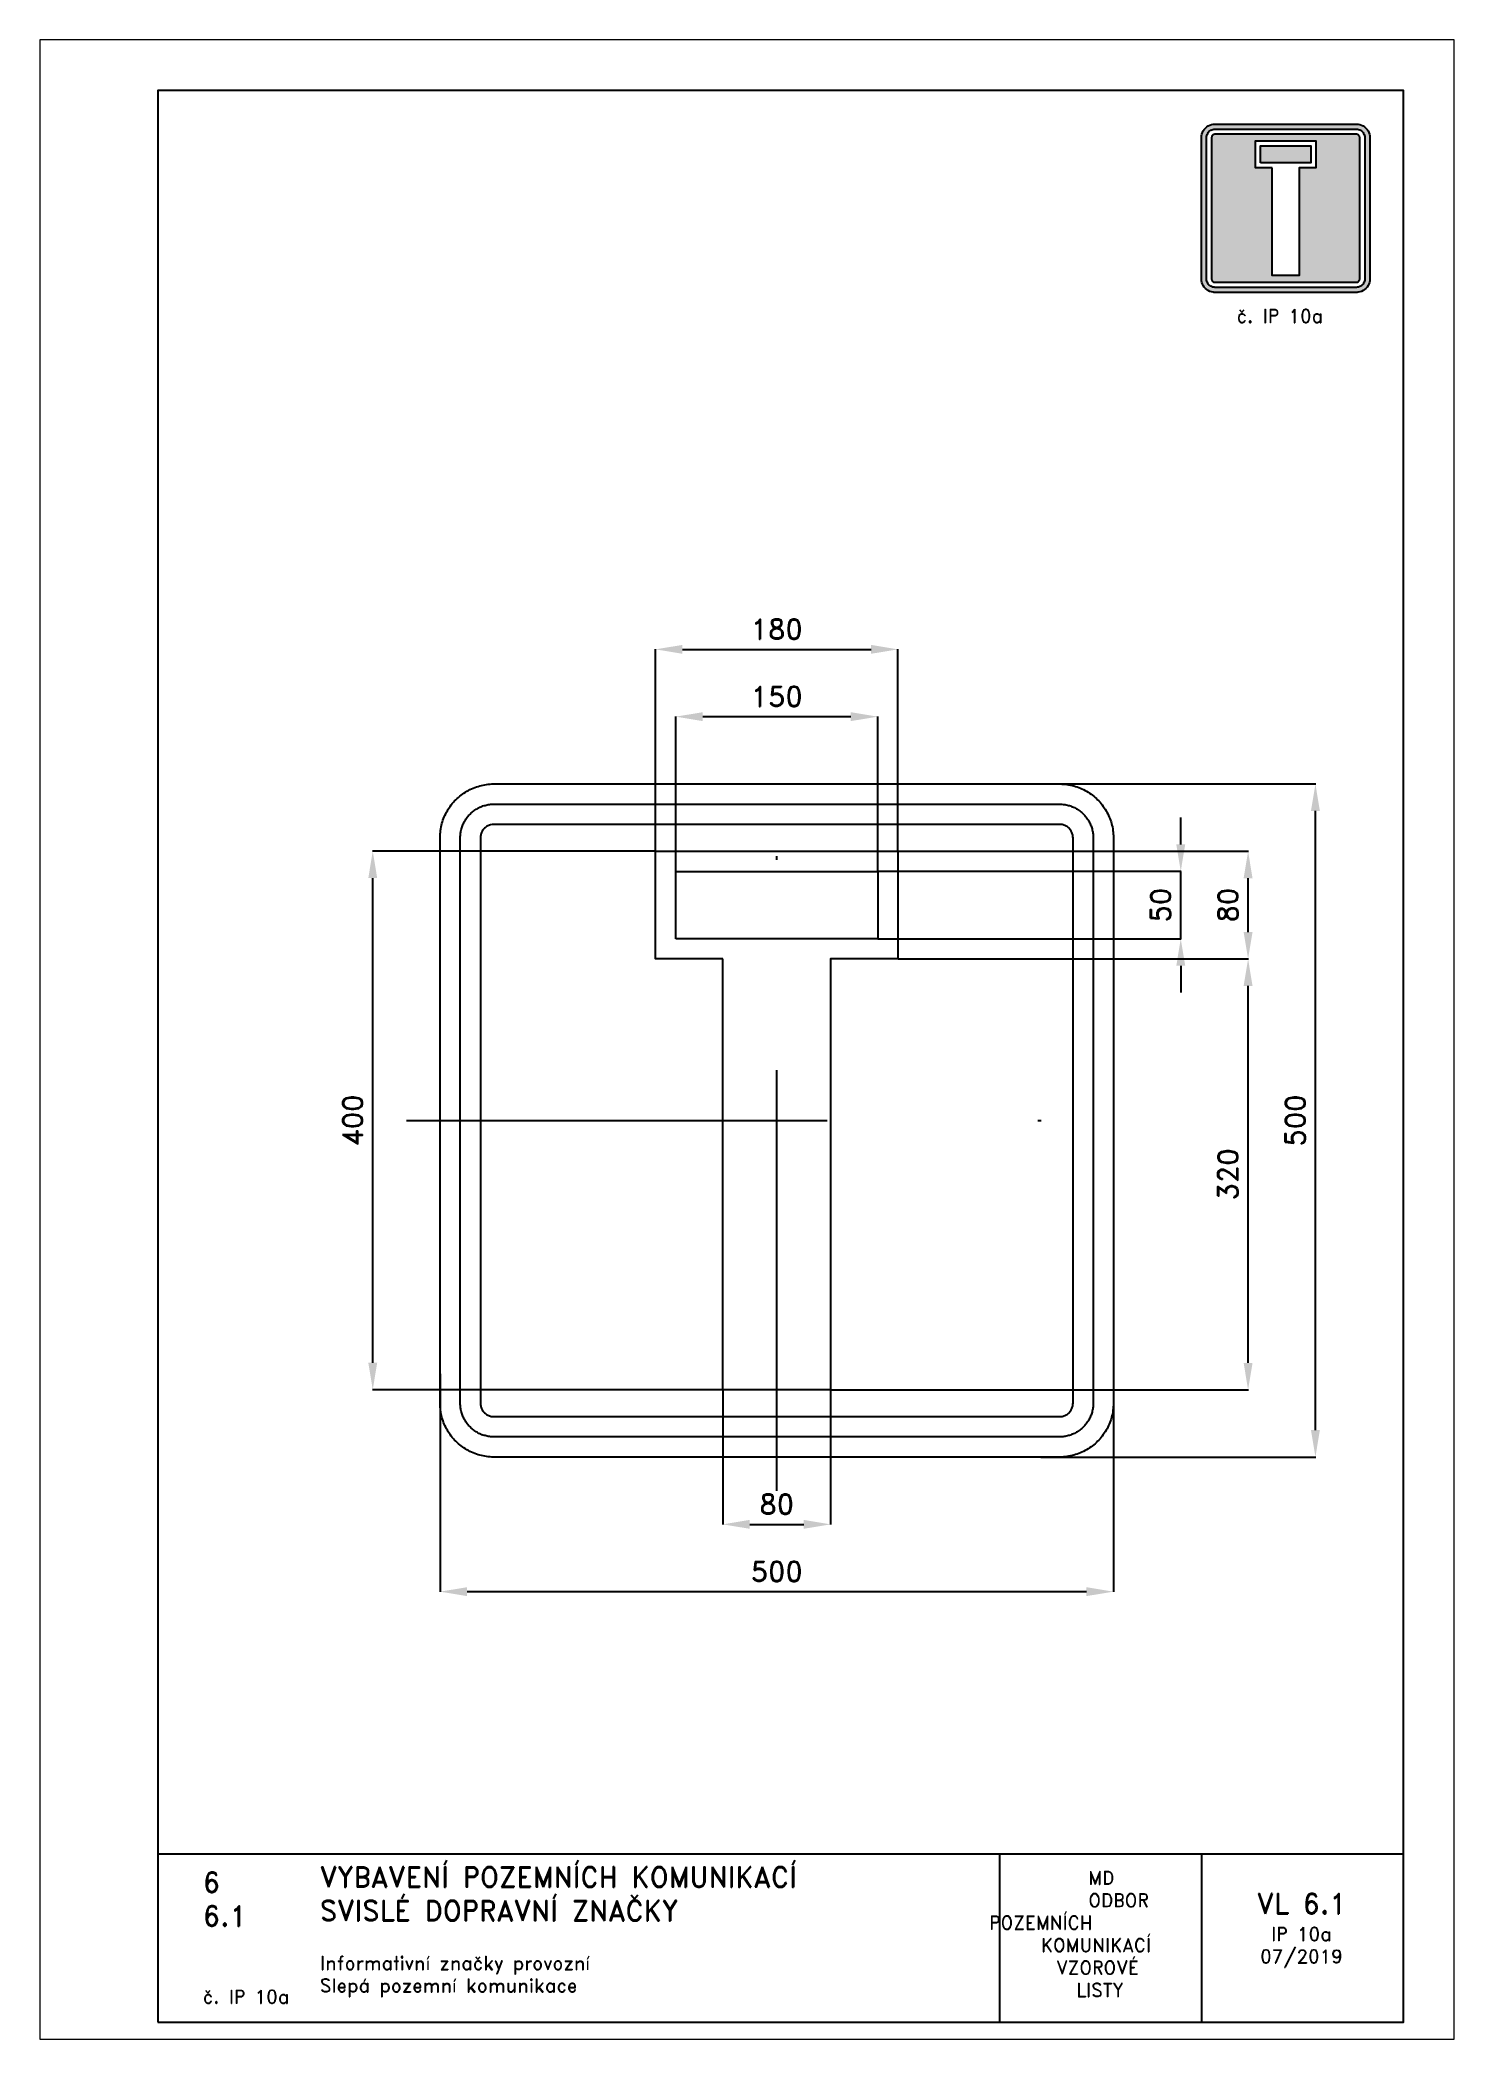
# Paper-space layout 'IP 10a' of a CAD drawing. Header units: millimetres. Extents: x 0 to 210, y 0 to 297.
# The model-space entities are those that its viewports show. They can reach past a viewport. Long polylines and large blocks are cut down to what shows.
import ezdxf

# ---------------------------------------------------------------- set-up
doc = ezdxf.new("R2010")
doc.units = ezdxf.units.MM
doc.header["$LTSCALE"] = 5
doc.linetypes.add('ČERCHOVANÁX2', pattern=[2, 1, -0.5, 0, -0.5])
for name, color, linetype in [('Kóty', 2, 'Continuous'), ('Rozpiska', 7, 'Continuous'), ('Značka', 7, 'Continuous')]:
    doc.layers.add(name, color=color, linetype=linetype)
doc.layers.add('Rámeček', color=6, linetype='Continuous', plot=False)
doc.styles.get("Standard").update_dxf_attribs({"font": 'romand.shx', "height": 15})
doc.dimstyles.get("Standard").update_dxf_attribs({"dimtxt": 15, "dimasz": 20, "dimexe": 0.18, "dimexo": 0.0625, "dimgap": 7.5, "dimtad": 1, "dimdec": 0, "dimzin": 0, "dimdsep": 46, "dimtxsty": 'Standard', "dimcen": 0.09, "dimadec": 0, "dimazin": 0, "dimtfac": 1, "dimtdec": 0, "dimtofl": 0, "dimtmove": 0, "dimatfit": 3, "dimfxl": 1, "dimtolj": 1, "dimtzin": 0, "dimarcsym": 0})

psp = doc.layouts.new('IP 10a')

# ---------------------------------------------------------------- texts
at = {"layer": 'Rozpiska', "color": 7, "attachment_point": 1}
for s, width, gutter_width, heights, insert, char_height in [('\\pi5.21429;č. IP 10a', 25, 75, [0], (172.5, 257), 2), ('6', 149.0422, 100, [0], (24.17, 24.77), 3), ('{\\C6;VYBAVENÍ POZEMNÍCH KOMUNIKACÍ\\P}SVISLÉ DOPRAVNÍ ZNAČKY{\\H1.34524x; }', 149.0422, 100, [0], (41.56, 25.56), 3), ('\\pi14.7414;{\\C6;MD\\P\\pi2.36044;}ODBOR POZEMNÍCH{\\H1.57143x; }\\P\\pi7.69378;KOMUNIKACÍ{\\H1.5x; }\\P\\pi9.97949;{\\C6;VZOROVÉ\\H1.47619x; \\H0.67742x;\\P\\pi12.93187;LISTY\\H1.26984x; }', 33.1018, 100, [0], (140.95, 24.95), 2), ('\\pi1.03113;{\\H1.5x;\\C6;VL 6.1\\P\\pi3.17396;\\H0.66667x;IP 10a\\H1.66666x; \\H0.6x;\\P\\pi1.5549;07/2019\\H1.80159x; }', 16.0623, 100, [0], (179.66, 21.61), 2), ('6.1', 149.0422, 100, [0], (24.17, 19.78), 3), ('{\\C6;Informativní značky provozní\\P}Slepá pozemní komunikace{\\H1.83333x; }', 149.0422, 100, [0], (41.56, 12.29), 2), ('{\\C6;č. IP 10a}', 18.3305, 100, [2.67], (24.17, 7.28), 2)]:
    psp.add_mtext_dynamic_manual_height_columns(s, width=width, gutter_width=gutter_width, heights=heights, dxfattribs=dict(at, insert=insert, char_height=char_height))

msp = doc.modelspace()

# ---------------------------------------------------------------- blocks, each defined once
blk = doc.blocks.new('*D0')
at = {"layer": 'Defpoints', "color": 0, "transparency": 16777216}
for p in [(75, 300), (-75, 185), (75, 185)]:
    blk.add_point(p, dxfattribs=at)
at = {"layer": 'Kóty', "color": 0, "lineweight": -2, "transparency": 16777216}
for p, q in [((-75, 185.1), (-75, 300.2)), ((-55, 300), (55, 300)), ((75, 185.1), (75, 300.2))]:
    blk.add_line(p, q, dxfattribs=at)
at = {"layer": 'Kóty', "color": 0, "transparency": 16777216}
for points in [[(-55, 303.3), (-55, 296.7), (-75, 300)], [(55, 303.3), (55, 296.7), (75, 300)]]:
    blk.add_solid(points, dxfattribs=at)
at = {"layer": 'Kóty', "color": 0, "transparency": 16777216, "insert": (0, 315), "char_height": 15, "attachment_point": 5}
blk.add_mtext('\\A1;150', dxfattribs=at)
blk = doc.blocks.new('*D1')
at = {"layer": 'Defpoints', "color": 0, "transparency": 16777216}
for p in [(90, 350), (-90, 200), (90, 200)]:
    blk.add_point(p, dxfattribs=at)
at = {"layer": 'Kóty', "color": 0, "lineweight": -2, "transparency": 16777216}
for p, q in [((-90, 200.1), (-90, 350.2)), ((-70, 350), (70, 350)), ((90, 200.1), (90, 350.2))]:
    blk.add_line(p, q, dxfattribs=at)
at = {"layer": 'Kóty', "color": 0, "transparency": 16777216}
for points in [[(-70, 353.3), (-70, 346.7), (-90, 350)], [(70, 353.3), (70, 346.7), (90, 350)]]:
    blk.add_solid(points, dxfattribs=at)
at = {"layer": 'Kóty', "color": 0, "transparency": 16777216, "insert": (0, 365), "char_height": 15, "attachment_point": 5}
blk.add_mtext('\\A1;180', dxfattribs=at)
blk = doc.blocks.new('*D2')
at = {"layer": 'Defpoints', "color": 0, "transparency": 16777216}
for p in [(75, 185.1), (300, 185.1), (75, 135)]:
    blk.add_point(p, dxfattribs=at)
at = {"layer": 'Kóty', "color": 0, "lineweight": -2, "transparency": 16777216}
for p, q in [((300, 205.1), (300, 225.1)), ((75.1, 185.1), (300.2, 185.1)), ((75.1, 135), (300.2, 135)), ((300, 115), (300, 95))]:
    blk.add_line(p, q, dxfattribs=at)
at = {"layer": 'Kóty', "color": 0, "transparency": 16777216}
for points in [[(296.7, 205.1), (303.3, 205.1), (300, 185.1)], [(296.7, 115), (303.3, 115), (300, 135)]]:
    blk.add_solid(points, dxfattribs=at)
at = {"layer": 'Kóty', "color": 0, "transparency": 16777216, "insert": (285, 160), "char_height": 15, "attachment_point": 5, "rotation": 90}
blk.add_mtext('\\A1;50', dxfattribs=at)
blk = doc.blocks.new('*D3')
at = {"layer": 'Defpoints', "color": 0, "transparency": 16777216}
for p in [(90, 200), (350, 200), (90, 120)]:
    blk.add_point(p, dxfattribs=at)
at = {"layer": 'Kóty', "color": 0, "lineweight": -2, "transparency": 16777216}
for p, q in [((90.1, 200), (350.2, 200)), ((350, 140), (350, 180)), ((90.1, 120), (350.2, 120))]:
    blk.add_line(p, q, dxfattribs=at)
at = {"layer": 'Kóty', "color": 0, "transparency": 16777216}
for points in [[(346.7, 180), (353.3, 180), (350, 200)], [(346.7, 140), (353.3, 140), (350, 120)]]:
    blk.add_solid(points, dxfattribs=at)
at = {"layer": 'Kóty', "color": 0, "transparency": 16777216, "insert": (335, 160), "char_height": 15, "attachment_point": 5, "rotation": 90}
blk.add_mtext('\\A1;80', dxfattribs=at)
blk = doc.blocks.new('*D4')
at = {"layer": 'Defpoints', "color": 0, "transparency": 16777216}
for p in [(-300, 200.1), (-90, 200.1), (-40, -200)]:
    blk.add_point(p, dxfattribs=at)
at = {"layer": 'Kóty', "color": 0, "lineweight": -2, "transparency": 16777216}
for p, q in [((-90.1, 200.1), (-300.2, 200.1)), ((-300, -180), (-300, 180.1)), ((-40.1, -200), (-300.2, -200))]:
    blk.add_line(p, q, dxfattribs=at)
at = {"layer": 'Kóty', "color": 0, "transparency": 16777216}
for points in [[(-303.3, 180.1), (-296.7, 180.1), (-300, 200.1)], [(-303.3, -180), (-296.7, -180), (-300, -200)]]:
    blk.add_solid(points, dxfattribs=at)
at = {"layer": 'Kóty', "color": 0, "transparency": 16777216, "insert": (-315, 0), "char_height": 15, "attachment_point": 5, "rotation": 90}
blk.add_mtext('\\A1;400', dxfattribs=at)
blk = doc.blocks.new('*D5')
at = {"layer": 'Defpoints', "color": 0, "transparency": 16777216}
for p in [(-40.1, -200), (40, -200), (40, -300)]:
    blk.add_point(p, dxfattribs=at)
at = {"layer": 'Kóty', "color": 0, "lineweight": -2, "transparency": 16777216}
for p, q in [((-40.1, -200.1), (-40.1, -300.2)), ((40, -200.1), (40, -300.2)), ((-20.1, -300), (20, -300))]:
    blk.add_line(p, q, dxfattribs=at)
at = {"layer": 'Kóty', "color": 0, "transparency": 16777216}
for points in [[(-20.1, -296.7), (-20.1, -303.3), (-40.1, -300)], [(20, -296.7), (20, -303.3), (40, -300)]]:
    blk.add_solid(points, dxfattribs=at)
at = {"layer": 'Kóty', "color": 0, "transparency": 16777216, "insert": (0, -285), "char_height": 15, "attachment_point": 5}
blk.add_mtext('\\A1;80', dxfattribs=at)
blk = doc.blocks.new('*D6')
at = {"layer": 'Defpoints', "color": 0, "transparency": 16777216}
for p in [(-250, -188.1), (250, -195), (250, -350)]:
    blk.add_point(p, dxfattribs=at)
at = {"layer": 'Kóty', "color": 0, "lineweight": -2, "transparency": 16777216}
for p, q in [((-250, -188.1), (-250, -350.2)), ((250, -195.1), (250, -350.2)), ((-230, -350), (230, -350))]:
    blk.add_line(p, q, dxfattribs=at)
at = {"layer": 'Kóty', "color": 0, "transparency": 16777216}
for points in [[(-230, -346.7), (-230, -353.3), (-250, -350)], [(230, -346.7), (230, -353.3), (250, -350)]]:
    blk.add_solid(points, dxfattribs=at)
at = {"layer": 'Kóty', "color": 0, "transparency": 16777216, "insert": (0, -335), "char_height": 15, "attachment_point": 5}
blk.add_mtext('\\A1;500', dxfattribs=at)
blk = doc.blocks.new('*D7')
at = {"layer": 'Defpoints', "color": 0, "transparency": 16777216}
for p in [(210, 250), (400, 250), (196.1, -250)]:
    blk.add_point(p, dxfattribs=at)
at = {"layer": 'Kóty', "color": 0, "lineweight": -2, "transparency": 16777216}
for p, q in [((210.1, 250), (400.2, 250)), ((400, -230), (400, 230)), ((196.1, -250), (400.2, -250))]:
    blk.add_line(p, q, dxfattribs=at)
at = {"layer": 'Kóty', "color": 0, "transparency": 16777216}
for points in [[(396.7, 230), (403.3, 230), (400, 250)], [(396.7, -230), (403.3, -230), (400, -250)]]:
    blk.add_solid(points, dxfattribs=at)
at = {"layer": 'Kóty', "color": 0, "transparency": 16777216, "insert": (385, 0), "char_height": 15, "attachment_point": 5, "rotation": 90}
blk.add_mtext('\\A1;500', dxfattribs=at)
blk = doc.blocks.new('*D8')
at = {"layer": 'Defpoints', "color": 0, "transparency": 16777216}
for p in [(90, 120), (350, 120), (40, -200.1)]:
    blk.add_point(p, dxfattribs=at)
at = {"layer": 'Kóty', "color": 0, "lineweight": -2, "transparency": 16777216}
for p, q in [((90.1, 120), (350.2, 120)), ((350, -180.1), (350, 100)), ((40.1, -200.1), (350.2, -200.1))]:
    blk.add_line(p, q, dxfattribs=at)
at = {"layer": 'Kóty', "color": 0, "transparency": 16777216}
for points in [[(346.7, 100), (353.3, 100), (350, 120)], [(346.7, -180.1), (353.3, -180.1), (350, -200.1)]]:
    blk.add_solid(points, dxfattribs=at)
at = {"layer": 'Kóty', "color": 0, "transparency": 16777216, "insert": (335, -40), "char_height": 15, "attachment_point": 5, "rotation": 90}
blk.add_mtext('\\A1;320', dxfattribs=at)

# ---------------------------------------------------------------- dimensions: what is measured, and where the dimension line sits
at = {"layer": 'Kóty'}
for base, p1, p2, picture, middle in [((90, 350), (-90, 200), (90, 200), '*D1', (0, 365)), ((75, 300), (-75, 185), (75, 185), '*D0', (0, 315)), ((250, -350), (-250, -188.0695), (250, -195.0329), '*D6', (0, -335)), ((40, -300), (-40.0625, -200), (40, -200), '*D5', (-0.0313, -285))]:
    dim = msp.add_linear_dim(base=base, p1=p1, p2=p2, dimstyle='Standard', dxfattribs=at)
    dim.commit()
    dim.dimension.update_dxf_attribs({"geometry": picture, "text_midpoint": middle})
for base, p1, p2, picture, middle in [((400, 250), (196.0562, -250), (210, 250), '*D7', (385, 0)), ((300, 185.0625), (75, 135), (75, 185.0625), '*D2', (285, 160.0312)), ((-300, 200.0625), (-40, -200), (-90, 200.0625), '*D4', (-315, 0.0313)), ((350, 200), (90, 120), (90, 200), '*D3', (335, 160)), ((350, 120), (40, -200.0625), (90, 120), '*D8', (335, -40.0313))]:
    dim = msp.add_linear_dim(base=base, p1=p1, p2=p2, angle=90, dimstyle='Standard', dxfattribs=at)
    dim.commit()
    dim.dimension.update_dxf_attribs({"geometry": picture, "text_midpoint": middle})

# ---------------------------------------------------------------- linework, layer by layer
at = {"layer": 'Kóty'}
msp.add_lwpolyline([(300, 135), (300, 185.0625)], dxfattribs=at)
at = {"layer": 'Značka', "color": 6, "linetype": 'ČERCHOVANÁX2', "ltscale": 2.5}
for points in [[(0, -275), (0, 275)], [(-275, 0), (275, 0)]]:
    msp.add_lwpolyline(points, dxfattribs=at)
at = {"layer": 'Značka', "color": 5}
for points in [[(-210, -250), (-210.157, -250), (-210.314, -249.999, -0.0321795), (-215.479, -249.637, -0.0354417), (-220.555, -248.582, -0.0362703), (-225.464, -246.923, -0.0344214), (-230.091, -244.589, -0.0337228), (-234.402, -241.714, -0.0340857), (-238.284, -238.284, -0.0342101), (-241.717, -234.403, -0.0342303), (-244.589, -230.091, -0.0340422), (-246.9061, -225.46, -0.0334123), (-248.5823, -220.555, -0.0341272), (-249.6542, -215.477, -0.0367437), (-249.9988, -210.314), (-249.9996, -210.157), (-250, -210), (-250, 210), (-249.9995, 210.157), (-249.9988, 210.314, -0.0321794), (-249.637, 215.479, -0.0354442), (-248.5823, 220.555, -0.0362649), (-246.9227, 225.464, -0.0344166), (-244.589, 230.091, -0.0337177), (-241.714, 234.402, -0.0340796), (-238.284, 238.284, -0.0342128), (-234.403, 241.717, -0.0342224), (-230.091, 244.589, -0.0340475), (-225.46, 246.906, -0.033405), (-220.555, 248.582, -0.0341289), (-215.477, 249.654, -0.0367407), (-210.314, 249.999), (-210.157, 250), (-210, 250), (210, 250), (210.157, 250), (210.314, 249.999, -0.0321794), (215.479, 249.637, -0.0354428), (220.555, 248.582, -0.0362594), (225.464, 246.923, -0.0344088), (230.091, 244.589, -0.0337189), (234.402, 241.714, -0.0340731), (238.284, 238.284, -0.0342144), (241.717, 234.403, -0.0342259), (244.589, 230.091, -0.0340499), (246.906, 225.46, -0.0334066), (248.582, 220.555, -0.0341277), (249.654, 215.477, -0.0367414), (249.999, 210.314), (250, 210.157), (250, 210), (250, -210), (250, -210.157), (249.999, -210.314, -0.0321795), (249.637, -215.479, -0.0354421), (248.582, -220.555, -0.0362592), (246.923, -225.464, -0.0344116), (244.589, -230.091, -0.033722), (241.714, -234.402, -0.0340791), (238.284, -238.284, -0.0342076), (234.403, -241.717, -0.0342334), (230.091, -244.589, -0.0340472), (225.46, -246.906, -0.0334177), (220.555, -248.582, -0.0341277), (215.477, -249.654, -0.0367473), (210.314, -249.999), (210.157, -250), (210, -250), (-210, -250)], [(-210, -235), (-210.098, -235), (-210.196, -234.999, -0.0321795), (-213.424, -234.773, -0.0354416), (-216.597, -234.114, -0.0362629), (-219.665, -233.077, -0.0344152), (-222.557, -231.618, -0.0337193), (-225.251, -229.821, -0.034085), (-227.678, -227.678, -0.0342046), (-229.823, -225.252, -0.034229), (-231.618, -222.557, -0.0340469), (-233.066, -219.663, -0.0334131), (-234.114, -216.597, -0.0341266), (-234.784, -213.423, -0.0367459), (-234.999, -210.196), (-235, -210.098), (-235, -210), (-235, 210), (-235, 210.098), (-234.999, 210.196, -0.0321788), (-234.773, 213.424, -0.0354481), (-234.114, 216.597, -0.0362683), (-233.077, 219.665, -0.0344122), (-231.618, 222.557, -0.0337222), (-229.821, 225.251, -0.0340955), (-227.678, 227.678, -0.0341878), (-225.252, 229.823, -0.0342259), (-222.557, 231.618, -0.0340259), (-219.663, 233.066, -0.0334071), (-216.597, 234.114, -0.0341381), (-213.423, 234.784, -0.0367365), (-210.196, 234.999), (-210.098, 235), (-210, 235), (210, 235), (210.098, 235), (210.196, 234.999, -0.0321976), (213.424, 234.773, -0.0354366), (216.597, 234.114, -0.0362483), (219.665, 233.077, -0.0343996), (222.557, 231.618, -0.0337259), (225.251, 229.821, -0.0340903), (227.678, 227.678, -0.0341924), (229.823, 225.252, -0.0342246), (231.618, 222.557, -0.0340342), (233.066, 219.663, -0.033413), (234.114, 216.597, -0.0341406), (234.784, 213.423, -0.0367343), (234.999, 210.196), (235, 210.098), (235, 210), (235, -210), (235, -210.098), (234.999, -210.196, -0.0321983), (234.773, -213.424, -0.0354324), (234.114, -216.597, -0.0362459), (233.077, -219.665, -0.0344078), (231.618, -222.557, -0.0337232), (229.821, -225.251, -0.034081), (227.678, -227.678, -0.0342138), (225.252, -229.823, -0.0342285), (222.557, -231.618, -0.0340468), (219.663, -233.066, -0.0334175), (216.597, -234.114, -0.0341268), (213.423, -234.784, -0.036739), (210.196, -234.999), (210.098, -235), (210, -235), (-210, -235)], [(-210, -220), (210, -220), (210.039, -220), (210.079, -220, 0.032183), (211.37, -219.909, 0.0354467), (212.639, -219.646, 0.0362744), (213.866, -219.231, 0.0344144), (215.023, -218.647, 0.033745), (216.1, -217.928, 0.0340968), (217.071, -217.071, 0.0341871), (217.929, -216.101, 0.0342063), (218.647, -215.023, 0.0340292), (219.227, -213.865, 0.0334622), (219.646, -212.639, 0.0341275), (219.914, -211.369, 0.036765), (220, -210.079), (220, -210.039), (220, -210), (220, 210), (220, 210.039), (220, 210.079, 0.032183), (219.909, 211.37, 0.0354928), (219.646, 212.639, 0.0362965), (219.231, 213.866, 0.0344255), (218.647, 215.023, 0.0337541), (217.928, 216.1, 0.0340968), (217.071, 217.071, 0.0342115), (216.101, 217.929, 0.0341795), (215.023, 218.647, 0.0340137), (213.865, 219.227, 0.0334698), (212.639, 219.646, 0.0341235), (211.369, 219.914, 0.0367638), (210.079, 220), (210.039, 220), (210, 220), (-210, 220), (-210.039, 220), (-210.079, 220), (-211.37, 219.909), (-212.639, 219.646, 0.0362814), (-213.866, 219.231, 0.0344198), (-215.023, 218.647, 0.033728), (-216.1, 217.928, 0.0340771), (-217.071, 217.071, 0.0342342), (-217.929, 216.101, 0.0342041), (-218.647, 215.023, 0.0340291), (-219.227, 213.865, 0.0334198), (-219.646, 212.639, 0.0341179), (-219.914, 211.369, 0.0367402), (-220, 210.079), (-220, 210.039), (-220, 210), (-220, -210), (-220, -210.039), (-220, -210.079, 0.0321735), (-219.909, -211.37, 0.0354428), (-219.646, -212.639, 0.0362649), (-219.231, -213.866, 0.0344139), (-218.647, -215.023, 0.0337189), (-217.928, -216.1, 0.0340819), (-217.071, -217.071, 0.0342185), (-216.101, -217.929, 0.0342259), (-215.023, -218.647, 0.0340499), (-213.865, -219.227, 0.0334066), (-212.639, -219.646, 0.0341277), (-211.369, -219.914, 0.0367414), (-210.079, -220), (-210.039, -220), (-210, -220)]]:
    msp.add_lwpolyline(points, format="xyb", dxfattribs=at)
for points in [[(-40, 120), (-90, 120), (-90, 200), (-40, 200), (40, 200), (90, 200), (90, 120), (40, 120), (40, -200), (-40, -200), (-40, 120)], [(-75, 135), (-75, 185), (75, 185), (75, 135), (-75, 135)]]:
    msp.add_lwpolyline(points, dxfattribs=at)

msp.set_redraw_order([(e.dxf.handle, doc.entitydb.next_handle()) for e in msp.query("TEXT MTEXT ATTDEF DIMENSION ARC_DIMENSION")])  # texts and dimensions are drawn at this point

# ---------------------------------------------------------------- hatches: boundary and pattern name
at = {"layer": 'Značka'}
h = psp.add_hatch(color=170, dxfattribs=at)
h.dxf.hatch_style = 1
edge = h.paths.add_edge_path(flags=16)
edge.add_line((174.5, 260.25), (174.49, 260.25))
edge.add_line((174.49, 260.25), (174.49, 260.25))
edge.add_arc((174.5, 261.5), 1.25, 262.2762, 269.6442, ccw=False)
edge.add_line((174.33, 260.26), (174.17, 260.29))
edge.add_line((174.17, 260.29), (174.01, 260.35))
edge.add_line((174.01, 260.35), (173.87, 260.42))
edge.add_line((173.87, 260.42), (173.73, 260.51))
edge.add_line((173.73, 260.51), (173.61, 260.62))
edge.add_line((173.61, 260.62), (173.51, 260.74))
edge.add_line((173.51, 260.74), (173.42, 260.87))
edge.add_line((173.42, 260.87), (173.34, 261.02))
edge.add_line((173.34, 261.02), (173.29, 261.17))
edge.add_line((173.29, 261.17), (173.26, 261.33))
edge.add_line((173.26, 261.33), (173.25, 261.49))
edge.add_line((173.25, 261.49), (173.25, 261.5))
edge.add_line((173.25, 261.5), (173.25, 261.5))
edge.add_line((173.25, 261.5), (173.25, 282.5))
edge.add_line((173.25, 282.5), (173.25, 282.5))
edge.add_line((173.25, 282.5), (173.25, 282.51))
edge.add_line((173.25, 282.51), (173.26, 282.67))
edge.add_line((173.26, 282.67), (173.29, 282.83))
edge.add_line((173.29, 282.83), (173.34, 282.98))
edge.add_line((173.34, 282.98), (173.42, 283.13))
edge.add_line((173.42, 283.13), (173.51, 283.26))
edge.add_line((173.51, 283.26), (173.61, 283.38))
edge.add_line((173.61, 283.38), (173.73, 283.49))
edge.add_line((173.73, 283.49), (173.87, 283.58))
edge.add_line((173.87, 283.58), (174.01, 283.65))
edge.add_line((174.01, 283.65), (174.17, 283.71))
edge.add_line((174.17, 283.71), (174.33, 283.74))
edge.add_line((174.33, 283.74), (174.49, 283.75))
edge.add_line((174.49, 283.75), (174.49, 283.75))
edge.add_line((174.49, 283.75), (174.5, 283.75))
edge.add_line((174.5, 283.75), (195.5, 283.75))
edge.add_line((195.5, 283.75), (195.5, 283.75))
edge.add_line((195.5, 283.75), (195.51, 283.75))
edge.add_arc((195.5, 282.5), 1.25, 82.274, 89.6464, ccw=False)
edge.add_line((195.67, 283.74), (195.83, 283.71))
edge.add_line((195.83, 283.71), (195.99, 283.65))
edge.add_line((195.99, 283.65), (196.13, 283.58))
edge.add_line((196.13, 283.58), (196.26, 283.49))
edge.add_line((196.26, 283.49), (196.38, 283.38))
edge.add_line((196.38, 283.38), (196.49, 283.26))
edge.add_line((196.49, 283.26), (196.58, 283.13))
edge.add_line((196.58, 283.13), (196.65, 282.98))
edge.add_line((196.65, 282.98), (196.7, 282.83))
edge.add_line((196.7, 282.83), (196.74, 282.67))
edge.add_line((196.74, 282.67), (196.75, 282.51))
edge.add_line((196.75, 282.51), (196.75, 282.5))
edge.add_line((196.75, 282.5), (196.75, 282.5))
edge.add_line((196.75, 282.5), (196.75, 261.5))
edge.add_line((196.75, 261.5), (196.75, 261.5))
edge.add_line((196.75, 261.5), (196.75, 261.49))
edge.add_line((196.75, 261.49), (196.74, 261.33))
edge.add_line((196.74, 261.33), (196.7, 261.17))
edge.add_line((196.7, 261.17), (196.65, 261.02))
edge.add_line((196.65, 261.02), (196.58, 260.87))
edge.add_line((196.58, 260.87), (196.49, 260.74))
edge.add_line((196.49, 260.74), (196.38, 260.62))
edge.add_line((196.38, 260.62), (196.26, 260.51))
edge.add_line((196.26, 260.51), (196.13, 260.42))
edge.add_line((196.13, 260.42), (195.99, 260.35))
edge.add_line((195.99, 260.35), (195.83, 260.29))
edge.add_line((195.83, 260.29), (195.67, 260.26))
edge.add_line((195.67, 260.26), (195.51, 260.25))
edge.add_line((195.51, 260.25), (195.5, 260.25))
edge.add_line((195.5, 260.25), (195.5, 260.25))
edge.add_line((195.5, 260.25), (174.5, 260.25))
edge = h.paths.add_edge_path()
edge.add_line((174.5, 259.5), (174.49, 259.5))
edge.add_line((174.49, 259.5), (174.49, 259.5))
edge.add_arc((174.5, 261.53), 2.03, 262.3324, 269.7031, ccw=False)
edge.add_line((174.22, 259.52), (173.97, 259.57))
edge.add_line((173.97, 259.57), (173.72, 259.65))
edge.add_line((173.72, 259.65), (173.49, 259.77))
edge.add_line((173.49, 259.77), (173.28, 259.91))
edge.add_line((173.28, 259.91), (173.08, 260.09))
edge.add_line((173.08, 260.09), (172.91, 260.28))
edge.add_line((172.91, 260.28), (172.77, 260.5))
edge.add_line((172.77, 260.5), (172.65, 260.73))
edge.add_line((172.65, 260.73), (172.57, 260.97))
edge.add_line((172.57, 260.97), (172.51, 261.23))
edge.add_line((172.51, 261.23), (172.5, 261.48))
edge.add_line((172.5, 261.48), (172.5, 261.49))
edge.add_line((172.5, 261.49), (172.5, 261.5))
edge.add_line((172.5, 261.5), (172.5, 282.5))
edge.add_line((172.5, 282.5), (172.5, 282.51))
edge.add_line((172.5, 282.51), (172.5, 282.52))
edge.add_line((172.5, 282.52), (172.52, 282.77))
edge.add_line((172.52, 282.77), (172.57, 283.03))
edge.add_line((172.57, 283.03), (172.65, 283.27))
edge.add_line((172.65, 283.27), (172.77, 283.5))
edge.add_line((172.77, 283.5), (172.91, 283.72))
edge.add_line((172.91, 283.72), (173.08, 283.91))
edge.add_line((173.08, 283.91), (173.28, 284.09))
edge.add_line((173.28, 284.09), (173.49, 284.23))
edge.add_line((173.49, 284.23), (173.72, 284.35))
edge.add_line((173.72, 284.35), (173.97, 284.43))
edge.add_line((173.97, 284.43), (174.22, 284.48))
edge.add_arc((174.47, 282.72), 1.78, 89.5886, 98.003, ccw=False)
edge.add_line((174.49, 284.5), (174.49, 284.5))
edge.add_line((174.49, 284.5), (174.5, 284.5))
edge.add_line((174.5, 284.5), (195.5, 284.5))
edge.add_line((195.5, 284.5), (195.51, 284.5))
edge.add_line((195.51, 284.5), (195.51, 284.5))
edge.add_arc((195.5, 282.47), 2.03, 82.3324, 89.7031, ccw=False)
edge.add_line((195.77, 284.48), (196.03, 284.43))
edge.add_line((196.03, 284.43), (196.27, 284.35))
edge.add_line((196.27, 284.35), (196.5, 284.23))
edge.add_line((196.5, 284.23), (196.72, 284.09))
edge.add_line((196.72, 284.09), (196.91, 283.91))
edge.add_line((196.91, 283.91), (197.09, 283.72))
edge.add_line((197.09, 283.72), (197.23, 283.5))
edge.add_line((197.23, 283.5), (197.34, 283.27))
edge.add_line((197.34, 283.27), (197.43, 283.03))
edge.add_line((197.43, 283.03), (197.48, 282.77))
edge.add_line((197.48, 282.77), (197.5, 282.52))
edge.add_line((197.5, 282.52), (197.5, 282.51))
edge.add_line((197.5, 282.51), (197.5, 282.5))
edge.add_line((197.5, 282.5), (197.5, 261.5))
edge.add_line((197.5, 261.5), (197.5, 261.49))
edge.add_line((197.5, 261.49), (197.5, 261.48))
edge.add_line((197.5, 261.48), (197.48, 261.23))
edge.add_line((197.48, 261.23), (197.43, 260.97))
edge.add_line((197.43, 260.97), (197.34, 260.73))
edge.add_line((197.34, 260.73), (197.23, 260.5))
edge.add_line((197.23, 260.5), (197.09, 260.28))
edge.add_line((197.09, 260.28), (196.91, 260.09))
edge.add_line((196.91, 260.09), (196.72, 259.91))
edge.add_line((196.72, 259.91), (196.5, 259.77))
edge.add_line((196.5, 259.77), (196.27, 259.65))
edge.add_line((196.27, 259.65), (196.03, 259.57))
edge.add_line((196.03, 259.57), (195.77, 259.52))
edge.add_arc((195.53, 261.28), 1.78, 269.5879, 278.0036, ccw=False)
edge.add_line((195.51, 259.5), (195.51, 259.5))
edge.add_line((195.51, 259.5), (195.5, 259.5))
edge.add_line((195.5, 259.5), (174.5, 259.5))
h = psp.add_hatch(color=170, dxfattribs=at)
h.dxf.hatch_style = 1
h.paths.add_polyline_path([(174.5, 261), (195.5, 261), (195.5, 261), (195.57, 261), (195.63, 261.02), (195.69, 261.04), (195.75, 261.07), (195.8, 261.1), (195.85, 261.15), (195.89, 261.19), (195.93, 261.25), (195.96, 261.31), (195.98, 261.37), (195.99, 261.43), (196, 261.5), (196, 261.5), (196, 261.5), (196, 282.5), (196, 282.5), (196, 282.5), (195.99, 282.57), (195.98, 282.63), (195.96, 282.69), (195.93, 282.75), (195.89, 282.8), (195.85, 282.85), (195.8, 282.9), (195.75, 282.93), (195.69, 282.96), (195.63, 282.98), (195.57, 283), (195.5, 283), (195.5, 283), (174.5, 283), (174.49, 283), (174.43, 283), (174.37, 282.98), (174.3, 282.96), (174.25, 282.93), (174.19, 282.9), (174.14, 282.85), (174.1, 282.8), (174.07, 282.75), (174.04, 282.69), (174.02, 282.63), (174, 282.57), (174, 282.5), (174, 282.5), (174, 282.5), (174, 261.5), (174, 261.5), (174, 261.5), (174, 261.43), (174.02, 261.37), (174.04, 261.31), (174.07, 261.25), (174.1, 261.19), (174.14, 261.15), (174.19, 261.1), (174.25, 261.07), (174.3, 261.04), (174.37, 261.02), (174.43, 261), (174.49, 261)])
h.paths.add_polyline_path([(183, 278), (180.5, 278), (180.5, 282), (183, 282), (187, 282), (189.5, 282), (189.5, 278), (187, 278), (187, 262), (183, 262)], flags=16)
h = psp.add_hatch(color=10, dxfattribs=at)
h.dxf.hatch_style = 1
h.paths.add_polyline_path([(181.25, 278.75), (181.25, 281.25), (188.75, 281.25), (188.75, 278.75)])

# ---------------------------------------------------------------- linework, layer by layer
at = {"layer": 'Rozpiska', "color": 7}
for p, q in [((17.5, 27.5), (202.5, 27.5)), ((142.5, 27.5), (142.5, 2.5)), ((172.5, 27.5), (172.5, 2.5))]:
    psp.add_line(p, q, dxfattribs=at)
psp.add_lwpolyline([(17.5, 2.5), (202.5, 2.5), (202.5, 289.5), (17.5, 289.5)], close=True, dxfattribs=at)
at = {"layer": 'Značka', "color": 170}
for points in [[(174.5, 259.5), (174.49, 259.5), (174.49, 259.5, -0.032172), (174.22, 259.52), (173.97, 259.57), (173.72, 259.65), (173.49, 259.77), (173.28, 259.91), (173.08, 260.09), (172.91, 260.28), (172.77, 260.5), (172.65, 260.73), (172.57, 260.97), (172.51, 261.23), (172.5, 261.48), (172.5, 261.49), (172.5, 261.5), (172.5, 282.5), (172.5, 282.51), (172.5, 282.52), (172.52, 282.77), (172.57, 283.03), (172.65, 283.27), (172.77, 283.5), (172.91, 283.72), (173.08, 283.91), (173.28, 284.09), (173.49, 284.23), (173.72, 284.35), (173.97, 284.43), (174.22, 284.48, -0.036731), (174.49, 284.5), (174.49, 284.5), (174.5, 284.5), (195.5, 284.5), (195.51, 284.5), (195.51, 284.5, -0.032172), (195.77, 284.48), (196.03, 284.43), (196.27, 284.35), (196.5, 284.23), (196.72, 284.09), (196.91, 283.91), (197.09, 283.72), (197.23, 283.5), (197.34, 283.27), (197.43, 283.03), (197.48, 282.77), (197.5, 282.52), (197.5, 282.51), (197.5, 282.5), (197.5, 261.5), (197.5, 261.49), (197.5, 261.48), (197.48, 261.23), (197.43, 260.97), (197.34, 260.73), (197.23, 260.5), (197.09, 260.28), (196.91, 260.09), (196.72, 259.91), (196.5, 259.77), (196.27, 259.65), (196.03, 259.57), (195.77, 259.52, -0.036737), (195.51, 259.5), (195.51, 259.5), (195.5, 259.5), (174.5, 259.5)], [(174.5, 260.25), (174.49, 260.25), (174.49, 260.25, -0.03216), (174.33, 260.26), (174.17, 260.29), (174.01, 260.35), (173.87, 260.42), (173.73, 260.51), (173.61, 260.62), (173.51, 260.74), (173.42, 260.87), (173.34, 261.02), (173.29, 261.17), (173.26, 261.33), (173.25, 261.49), (173.25, 261.5), (173.25, 261.5), (173.25, 282.5), (173.25, 282.5), (173.25, 282.51), (173.26, 282.67), (173.29, 282.83), (173.34, 282.98), (173.42, 283.13), (173.51, 283.26), (173.61, 283.38), (173.73, 283.49), (173.87, 283.58), (174.01, 283.65), (174.17, 283.71), (174.33, 283.74), (174.49, 283.75), (174.49, 283.75), (174.5, 283.75), (195.5, 283.75), (195.5, 283.75), (195.51, 283.75, -0.032179), (195.67, 283.74), (195.83, 283.71), (195.99, 283.65), (196.13, 283.58), (196.26, 283.49), (196.38, 283.38), (196.49, 283.26), (196.58, 283.13), (196.65, 282.98), (196.7, 282.83), (196.74, 282.67), (196.75, 282.51), (196.75, 282.5), (196.75, 282.5), (196.75, 261.5), (196.75, 261.5), (196.75, 261.49), (196.74, 261.33), (196.7, 261.17), (196.65, 261.02), (196.58, 260.87), (196.49, 260.74), (196.38, 260.62), (196.26, 260.51), (196.13, 260.42), (195.99, 260.35), (195.83, 260.29), (195.67, 260.26), (195.51, 260.25), (195.5, 260.25), (195.5, 260.25), (174.5, 260.25)]]:
    psp.add_lwpolyline(points, format="xyb", dxfattribs=at)
for points in [[(174.5, 261), (195.5, 261), (195.5, 261), (195.5, 261), (195.57, 261), (195.63, 261.02), (195.69, 261.04), (195.75, 261.07), (195.8, 261.1), (195.85, 261.15), (195.89, 261.19), (195.93, 261.25), (195.96, 261.31), (195.98, 261.37), (195.99, 261.43), (196, 261.5), (196, 261.5), (196, 261.5), (196, 282.5), (196, 282.5), (196, 282.5), (195.99, 282.57), (195.98, 282.63), (195.96, 282.69), (195.93, 282.75), (195.89, 282.8), (195.85, 282.85), (195.8, 282.9), (195.75, 282.93), (195.69, 282.96), (195.63, 282.98), (195.57, 283), (195.5, 283), (195.5, 283), (195.5, 283), (174.5, 283), (174.5, 283), (174.49, 283), (174.43, 283), (174.37, 282.98), (174.3, 282.96), (174.25, 282.93), (174.19, 282.9), (174.14, 282.85), (174.1, 282.8), (174.07, 282.75), (174.04, 282.69), (174.02, 282.63), (174, 282.57), (174, 282.5), (174, 282.5), (174, 282.5), (174, 261.5), (174, 261.5), (174, 261.5), (174, 261.43), (174.02, 261.37), (174.04, 261.31), (174.07, 261.25), (174.1, 261.19), (174.14, 261.15), (174.19, 261.1), (174.25, 261.07), (174.3, 261.04), (174.37, 261.02), (174.43, 261), (174.49, 261), (174.5, 261), (174.5, 261)], [(183, 278), (180.5, 278), (180.5, 282), (183, 282), (187, 282), (189.5, 282), (189.5, 278), (187, 278), (187, 262), (183, 262), (183, 278)]]:
    psp.add_lwpolyline(points, dxfattribs=at)
at = {"layer": 'Značka', "color": 10}
psp.add_lwpolyline([(181.25, 278.75), (181.25, 281.25), (188.75, 281.25), (188.75, 278.75), (181.25, 278.75)], dxfattribs=at)

psp.set_redraw_order([(e.dxf.handle, doc.entitydb.next_handle()) for e in psp.query("TEXT MTEXT ATTDEF DIMENSION ARC_DIMENSION")])  # texts and dimensions are drawn at this point

# ---------------------------------------------------------------- viewports
at = {"layer": 'Rámeček'}
psp.add_viewport(center=(105, 148.5), size=(210, 297), view_center_point=(-22.0953, 60.176), view_height=1485, dxfattribs=at)

doc.saveas('drawing.dxf')
